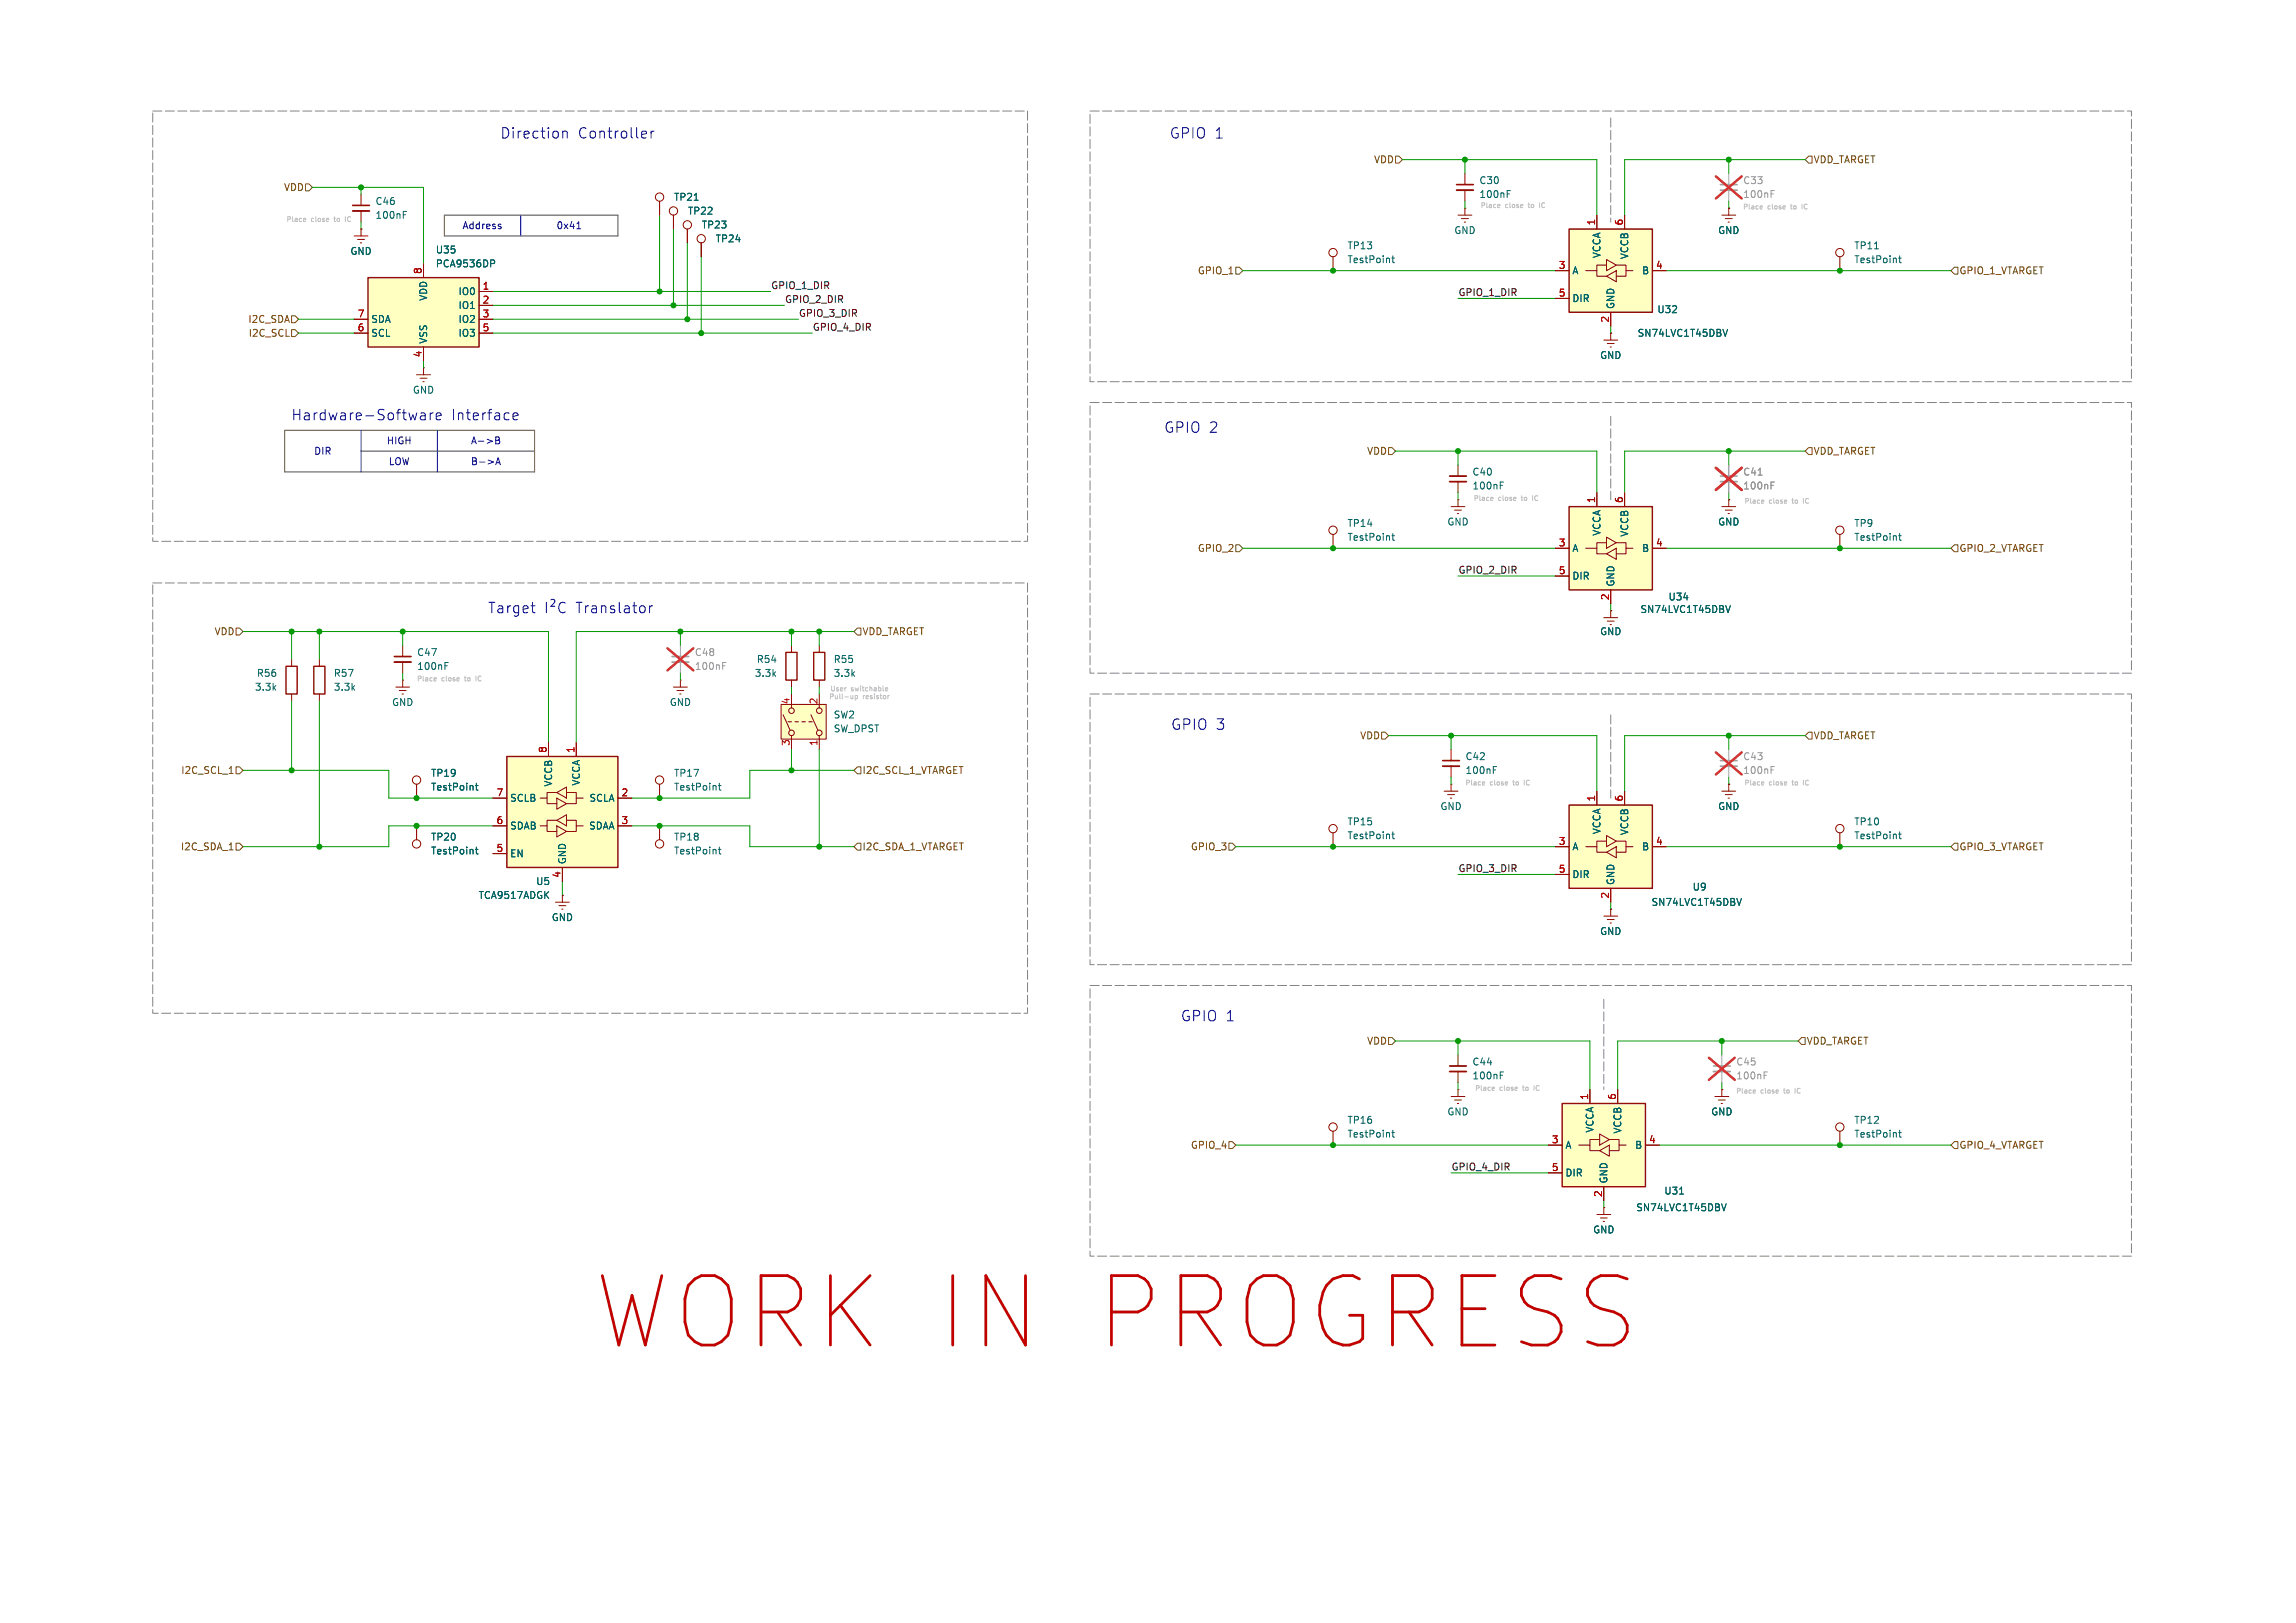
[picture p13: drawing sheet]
<svg xmlns="http://www.w3.org/2000/svg" width="420mm" height="297mm" viewBox="0 0 420 297" stroke-linecap="round" stroke-linejoin="round" font-family="sans-serif">
<defs><g id="words">
<text font-size="17.7" fill="#c20000" x="108.9" y="247.4">WORK IN PROGRESS</text>
<g font-size="2.7" fill="#0000c2">
<text x="91.5" y="25.6">Direction</text>
<text x="105.7" y="25.6">Controller</text>
<text x="213.9" y="25.6">GPIO 1</text>
<text x="53.3" y="77.1">Hardware-Software</text>
<text x="82.5" y="77.1">Interface</text>
<text x="212.9" y="79.4">GPIO 2</text>
<text x="89.2" y="112.4">Target</text>
<text x="105.3" y="112.4">Translator</text>
<text x="214.2" y="133.8">GPIO 3</text>
<text x="216" y="187.1">GPIO 1</text>
</g>
<g font-size="1.8" fill="#725600">
<text x="51.9" y="35.2">VDD</text>
<text x="251.2" y="30.1">VDD</text>
<text x="331.7" y="30.1">VDD_TARGET</text>
<text x="219" y="50.4">GPIO_1</text>
<text x="358.3" y="50.4">GPIO_1_VTARGET</text>
<text x="45.3" y="59.3">I2C_SDA</text>
<text x="45.4" y="61.8">I2C_SCL</text>
<text x="250" y="83.4">VDD</text>
<text x="331.7" y="83.4">VDD_TARGET</text>
<text x="219" y="101.2">GPIO_2</text>
<text x="358.3" y="101.2">GPIO_2_VTARGET</text>
<text x="39.2" y="116.4">VDD</text>
<text x="157.7" y="116.4">VDD_TARGET</text>
<text x="248.7" y="135.5">VDD</text>
<text x="331.7" y="135.5">VDD_TARGET</text>
<text x="33" y="141.8">I2C_SCL_1</text>
<text x="157.7" y="141.8">I2C_SCL_1_VTARGET</text>
<text x="33" y="155.8">I2C_SDA_1</text>
<text x="157.7" y="155.8">I2C_SDA_1_VTARGET</text>
<text x="217.7" y="155.8">GPIO_3</text>
<text x="358.3" y="155.8">GPIO_3_VTARGET</text>
<text x="250" y="191.4">VDD</text>
<text x="330.4" y="191.4">VDD_TARGET</text>
<text x="217.7" y="210.4">GPIO_4</text>
<text x="358.3" y="210.4">GPIO_4_VTARGET</text>
</g>
<g font-size="1.8" fill="#006464">
<text x="270.5" y="33.9">C30</text>
<text x="68.6" y="40.2">100nF</text>
<text x="68.6" y="37.7">C46</text>
<text x="123.2" y="36.9">TP21</text>
<text x="125.7" y="39.5">TP22</text>
<text x="270.5" y="36.4">100nF</text>
<text x="64" y="46.8">GND</text>
<text x="79.6" y="46.6">U35</text>
<text x="128.3" y="42">TP23</text>
<text x="130.8" y="44.6">TP24</text>
<text x="246.4" y="45.8">TP13</text>
<text x="265.9" y="43">GND</text>
<text x="293" y="47.3" transform="rotate(-90 293 47.3)">VCCA</text>
<text x="298" y="47.5" transform="rotate(-90 298 47.5)">VCCB</text>
<text x="314.2" y="43">GND</text>
<text x="339.1" y="45.8">TP11</text>
<text x="79.6" y="49.1">PCA9536DP</text>
<text x="246.4" y="48.4">TestPoint</text>
<text x="287.5" y="50.4">A</text>
<text x="300.3" y="50.4">B</text>
<text x="339.1" y="48.4">TestPoint</text>
<text x="67.8" y="59.3">SDA</text>
<text x="78.3" y="55.1" transform="rotate(-90 78.3 55.1)">VDD</text>
<text x="83.8" y="54.2">IO0</text>
<text x="83.8" y="56.7">IO1</text>
<text x="83.8" y="59.3">IO2</text>
<text x="287.5" y="55.5">DIR</text>
<text x="295.5" y="56.6" transform="rotate(-90 295.5 56.6)">GND</text>
<text x="303.1" y="57.5">U32</text>
<text x="67.8" y="61.8">SCL</text>
<text x="78.3" y="63" transform="rotate(-90 78.3 63)">VSS</text>
<text x="83.8" y="61.8">IO3</text>
<text x="292.6" y="65.9">GND</text>
<text x="299.5" y="61.8">SN74LVC1T45DBV</text>
<text x="75.4" y="72.2">GND</text>
<text x="269.2" y="89.8">100nF</text>
<text x="269.2" y="87.2">C40</text>
<text x="246.4" y="99.2">TestPoint</text>
<text x="246.4" y="96.6">TP14</text>
<text x="264.7" y="96.4">GND</text>
<text x="287.5" y="101.2">A</text>
<text x="293" y="98.1" transform="rotate(-90 293 98.1)">VCCA</text>
<text x="298" y="98.3" transform="rotate(-90 298 98.3)">VCCB</text>
<text x="300.3" y="101.2">B</text>
<text x="314.2" y="96.4">GND</text>
<text x="339.1" y="96.6">TP9</text>
<text x="339.1" y="99.2">TestPoint</text>
<text x="287.5" y="106.3">DIR</text>
<text x="295.5" y="107.4" transform="rotate(-90 295.5 107.4)">GND</text>
<text x="300" y="112.4">SN74LVC1T45DBV</text>
<text x="305.1" y="110.1">U34</text>
<text x="292.6" y="116.4">GND</text>
<text x="46.9" y="124.1">R56</text>
<text x="61" y="124.1">R57</text>
<text x="76.2" y="122.8">100nF</text>
<text x="76.2" y="120.2">C47</text>
<text x="138" y="124.1">3.3k</text>
<text x="138.3" y="121.5">R54</text>
<text x="152.4" y="124.1">3.3k</text>
<text x="152.4" y="121.5">R55</text>
<text x="46.5" y="126.6">3.3k</text>
<text x="61" y="126.6">3.3k</text>
<text x="71.6" y="129.4">GND</text>
<text x="122.4" y="129.4">GND</text>
<text x="152.4" y="131.7">SW2</text>
<text x="152.4" y="134.2">SW_DPST</text>
<text x="78.7" y="142.3">TP19</text>
<text x="106.3" y="143.9" transform="rotate(-90 106.3 143.9)">VCCA</text>
<text x="123.2" y="142.3">TP17</text>
<text x="268" y="141.8">100nF</text>
<text x="268" y="139.3">C42</text>
<text x="78.7" y="144.9">TestPoint</text>
<text x="93.2" y="146.9">SCLB</text>
<text x="101.2" y="144" transform="rotate(-90 101.2 144)">VCCB</text>
<text x="107.7" y="146.9">SCLA</text>
<text x="123.2" y="144.9">TestPoint</text>
<text x="263.4" y="148.4">GND</text>
<text x="314.2" y="148.4">GND</text>
<text x="78.7" y="154">TP20</text>
<text x="93.2" y="152">SDAB</text>
<text x="107.7" y="152">SDAA</text>
<text x="123.2" y="154">TP18</text>
<text x="246.4" y="153.8">TestPoint</text>
<text x="246.4" y="151.2">TP15</text>
<text x="287.5" y="155.8">A</text>
<text x="293" y="152.7" transform="rotate(-90 293 152.7)">VCCA</text>
<text x="298" y="152.9" transform="rotate(-90 298 152.9)">VCCB</text>
<text x="300.3" y="155.8">B</text>
<text x="339.1" y="153.8">TestPoint</text>
<text x="339.1" y="151.2">TP10</text>
<text x="78.7" y="156.6">TestPoint</text>
<text x="93.2" y="157.1">EN</text>
<text x="103.7" y="158.2" transform="rotate(-90 103.7 158.2)">GND</text>
<text x="123.2" y="156.6">TestPoint</text>
<text x="287.5" y="160.9">DIR</text>
<text x="87.5" y="164.7">TCA9517ADGK</text>
<text x="98" y="162.2">U5</text>
<text x="295.5" y="162.1" transform="rotate(-90 295.5 162.1)">GND</text>
<text x="302" y="166">SN74LVC1T45DBV</text>
<text x="309.5" y="163.2">U9</text>
<text x="100.8" y="168.8">GND</text>
<text x="292.6" y="171.3">GND</text>
<text x="269.2" y="197.7">100nF</text>
<text x="269.2" y="195.2">C44</text>
<text x="246.4" y="208.4">TestPoint</text>
<text x="246.4" y="205.8">TP16</text>
<text x="264.7" y="204.3">GND</text>
<text x="291.7" y="207.4" transform="rotate(-90 291.7 207.4)">VCCA</text>
<text x="296.8" y="207.5" transform="rotate(-90 296.8 207.5)">VCCB</text>
<text x="312.9" y="204.3">GND</text>
<text x="339.1" y="208.4">TestPoint</text>
<text x="339.1" y="205.8">TP12</text>
<text x="286.3" y="210.4">A</text>
<text x="286.3" y="215.5">DIR</text>
<text x="299" y="210.4">B</text>
<text x="294.2" y="216.7" transform="rotate(-90 294.2 216.7)">GND</text>
<text x="299.2" y="221.8">SN74LVC1T45DBV</text>
<text x="304.3" y="218.8">U31</text>
<text x="291.3" y="225.9">GND</text>
</g>
<g font-size="1.8" fill="#989898">
<text x="318.8" y="33.9">C33</text>
<text x="318.8" y="36.4">100nF</text>
<text x="318.8" y="89.8">100nF</text>
<text x="318.8" y="87.2">C41</text>
<text x="127" y="122.8">100nF</text>
<text x="127" y="120.2">C48</text>
<text x="318.8" y="141.8">100nF</text>
<text x="318.8" y="139.3">C43</text>
<text x="317.5" y="197.7">100nF</text>
<text x="317.5" y="195.2">C45</text>
</g>
<g font-size="1.8" fill="#a90000">
<text x="291.8" y="41.3" transform="rotate(-90 291.8 41.3)">1</text>
<text x="296.9" y="41.3" transform="rotate(-90 296.9 41.3)">6</text>
<text x="77.2" y="50.2" transform="rotate(-90 77.2 50.2)">8</text>
<text x="88.2" y="53.1">1</text>
<text x="285" y="49.3">3</text>
<text x="302.8" y="49.3">4</text>
<text x="65.3" y="58.2">7</text>
<text x="88.2" y="55.6">2</text>
<text x="88.2" y="58.2">3</text>
<text x="285" y="54.4">5</text>
<text x="294.4" y="59.1" transform="rotate(-90 294.4 59.1)">2</text>
<text x="65.3" y="60.7">6</text>
<text x="77.2" y="65.5" transform="rotate(-90 77.2 65.5)">4</text>
<text x="88.2" y="60.7">5</text>
<text x="291.8" y="92.1" transform="rotate(-90 291.8 92.1)">1</text>
<text x="296.9" y="92.1" transform="rotate(-90 296.9 92.1)">6</text>
<text x="285" y="100.1">3</text>
<text x="302.8" y="100.1">4</text>
<text x="285" y="105.2">5</text>
<text x="294.4" y="109.9" transform="rotate(-90 294.4 109.9)">2</text>
<text x="144.5" y="129" transform="rotate(-90 144.5 129)">4</text>
<text x="149.6" y="129" transform="rotate(-90 149.6 129)">2</text>
<text x="100.1" y="137.9" transform="rotate(-90 100.1 137.9)">8</text>
<text x="105.2" y="137.9" transform="rotate(-90 105.2 137.9)">1</text>
<text x="144.5" y="136.6" transform="rotate(-90 144.5 136.6)">3</text>
<text x="149.6" y="136.6" transform="rotate(-90 149.6 136.6)">1</text>
<text x="90.7" y="145.8">7</text>
<text x="113.6" y="145.8">2</text>
<text x="291.8" y="146.8" transform="rotate(-90 291.8 146.8)">1</text>
<text x="296.9" y="146.8" transform="rotate(-90 296.9 146.8)">6</text>
<text x="90.7" y="150.9">6</text>
<text x="90.7" y="156">5</text>
<text x="113.6" y="150.9">3</text>
<text x="285" y="154.7">3</text>
<text x="302.8" y="154.7">4</text>
<text x="102.6" y="160.7" transform="rotate(-90 102.6 160.7)">4</text>
<text x="285" y="159.8">5</text>
<text x="294.4" y="164.5" transform="rotate(-90 294.4 164.5)">2</text>
<text x="290.6" y="201.4" transform="rotate(-90 290.6 201.4)">1</text>
<text x="295.7" y="201.4" transform="rotate(-90 295.7 201.4)">6</text>
<text x="283.8" y="209.3">3</text>
<text x="301.6" y="209.3">4</text>
<text x="283.8" y="214.4">5</text>
<text x="293.1" y="219.1" transform="rotate(-90 293.1 219.1)">2</text>
</g>
<g font-size="1.8" fill="#0000c2">
<text x="84.5" y="42.1">Address</text>
<text x="101.7" y="42.1">0x41</text>
<text x="57.4" y="83.4">DIR</text>
<text x="70.7" y="81.5">HIGH</text>
<text x="86" y="81.5">A-&gt;B</text>
<text x="71" y="85.3">LOW</text>
<text x="86" y="85.3">B-&gt;A</text>
</g>
<g font-size="1.8" fill="#0f0f0f">
<text x="141" y="53">GPIO_1_DIR</text>
<text x="143.5" y="55.5">GPIO_2_DIR</text>
<text x="146" y="58.1">GPIO_3_DIR</text>
<text x="266.7" y="54.3">GPIO_1_DIR</text>
<text x="148.6" y="60.6">GPIO_4_DIR</text>
<text x="266.7" y="105.1">GPIO_2_DIR</text>
<text x="266.7" y="159.7">GPIO_3_DIR</text>
<text x="265.4" y="214.3">GPIO_4_DIR</text>
</g>
<g font-size="1.2" fill="#c2c2c2">
<text x="52.3" y="40.8">Place</text>
<text x="57" y="40.8">close</text>
<text x="61.4" y="40.8">to</text>
<text x="63.7" y="40.8">IC</text>
<text x="270.8" y="38.3">Place</text>
<text x="275.4" y="38.3">close</text>
<text x="279.9" y="38.3">to</text>
<text x="282.1" y="38.3">IC</text>
<text x="318.8" y="38.5">Place</text>
<text x="323.4" y="38.5">close</text>
<text x="327.9" y="38.5">to</text>
<text x="330.1" y="38.5">IC</text>
<text x="269.5" y="91.9">Place</text>
<text x="274.1" y="91.9">close</text>
<text x="278.6" y="91.9">to</text>
<text x="280.9" y="91.9">IC</text>
<text x="319" y="92.4">Place</text>
<text x="323.7" y="92.4">close</text>
<text x="328.1" y="92.4">to</text>
<text x="330.4" y="92.4">IC</text>
<text x="76.2" y="124.9">Place</text>
<text x="80.8" y="124.9">close</text>
<text x="85.3" y="124.9">to</text>
<text x="87.6" y="124.9">IC</text>
<text x="151.6" y="128.1">Pull-up</text>
<text x="151.8" y="126.7">User</text>
<text x="155.7" y="126.7">switchable</text>
<text x="157.9" y="128.1">resistor</text>
<text x="268" y="143.9">Place</text>
<text x="272.6" y="143.9">close</text>
<text x="277.1" y="143.9">to</text>
<text x="279.3" y="143.9">IC</text>
<text x="319" y="143.9">Place</text>
<text x="323.7" y="143.9">close</text>
<text x="328.1" y="143.9">to</text>
<text x="330.4" y="143.9">IC</text>
<text x="269.7" y="199.8">Place</text>
<text x="274.4" y="199.8">close</text>
<text x="278.9" y="199.8">to</text>
<text x="281.1" y="199.8">IC</text>
<text x="317.5" y="200.3">Place</text>
<text x="322.1" y="200.3">close</text>
<text x="326.6" y="200.3">to</text>
<text x="328.9" y="200.3">IC</text>
</g>
</g></defs>
<path d="M148.8 119.4h2.1v5.1h-2.1zM52.3 121.9h2.1v5.1h-2.1z" fill="none" stroke="#840000" stroke-width=".25"/>
<g fill="none" stroke="#840000" stroke-width=".18">
<path d="M66 35.6v2M66 38.6v2M123.2 39.4v2.5M64.8 43.2h2.5M65.4 43.8h1.3M65.9 44.5h.3M66 41.9h.1M66 41.9v1.3M243.8 47v2.5M336.5 47v2.5M315 92.7h2.5M315.6 93.3h1.3"/>
<path d="M316.1 94h.3M316.2 91.4h.1M316.2 91.4v1.3M336.5 97.8v2.5M149.9 118.1v1.3M53.3 120.7v1.2M53.3 127v1.3M149.9 124.5v1.2M120.6 151.1v2.6"/>
<circle cx="123.2" cy="38.6" r=".76"/>
<circle cx="243.8" cy="46.2" r=".76"/>
<circle cx="336.6" cy="46.2" r=".76"/>
<circle cx="336.6" cy="97" r=".76"/>
<circle cx="120.6" cy="154.4" r=".76"/>
</g>
<path d="M73.8 39.3h.4M73.8 38.7h.6M254.6 47.2h.5M254.8 46.8v1.1l.3 .2M342.9 45.5h.7M347.3 47.2h.5M347.5 46.8v1.1l.3 .2M347.3 98h.5M347.5 97.6v1.1l.3 .2M131.4 155.4h.5M131.6 155v1.1l.3 .2" fill="none" stroke="#006464" stroke-width=".18"/>
<path d="M64.5 37.6h3.1" fill="none" stroke="#840000" stroke-width=".3"/>
<path d="M64.5 38.6h3.1" fill="none" stroke="#840000" stroke-width=".33"/>
<path d="M313.4 195.1h3.1" fill="none" stroke="#a1a1a1" stroke-width=".3"/>
<path d="M313.4 196.1h3.1" fill="none" stroke="#a1a1a1" stroke-width=".33"/>
<path d="M315 193v2.1M315 196.1v2" fill="none" stroke="#a1a1a1" stroke-width=".18"/>
<path d="M322.7 196.8h.4M322.7 196.2h.6" fill="none" stroke="#989898" stroke-width=".18"/>
<path d="M312.6 193.6l4.7 4M317.3 193.6l-4.7 4" fill="none" stroke="#e12e31" stroke-width=".46"/>
<path d="M142.9 128.9h8.2v6.4h-8.2z" fill="#ffffc2"/>
<g fill="none" stroke="#840000" stroke-width=".18">
<path d="M142.9 128.9h8.2v6.4h-8.2zM143.3 130.8l1.2 2.8M144.1 132.1h.7M144.8 127v2.5M144.8 134.6v2.6M145.4 132.1h.6M146.7 132.1h.6M148 132.1h.6M148.3 130.8l1.3 2.8M149.9 127v2.5M149.9 134.6v2.6"/>
<circle cx="144.8" cy="130" r=".51"/>
<circle cx="144.8" cy="134.1" r=".51"/>
<circle cx="149.9" cy="134.1" r=".51"/>
<circle cx="149.9" cy="130" r=".51"/>
</g>
<path d="M287 92.7h15.3v15.3h-15.3z" fill="#ffffc2"/>
<path d="M287 92.7h15.3v15.3h-15.3z" fill="none" stroke="#840000" stroke-width=".25"/>
<g fill="none" stroke="#840000" stroke-width=".18">
<path d="M120.6 36.8v2.6M315 39.4h2.5M316.2 38.1h.1M316.2 38.1v1.3M125.7 41.9v2.6M315.6 40h1.3M316.1 40.6h.3M265.4 92.7h2.6M266.1 93.3h1.2M266.6 94h.2M266.7 91.4h.1M266.7 85.1v2"/>
<path d="M266.7 88.1v2.1M266.7 91.4v1.3M292.1 90.2v2.5M293.9 99.3h-1.8v1M293.9 98.3l1.8 1-1.8 1zM295.7 99.3h1.7v1h1.3M297.2 90.2v2.5M284.5 100.3h2.5M284.5 105.4h2.5M290.1 100.3h2v1h1.8M293.9 101.3l1.8-1v2.1zM294.6 108v2.5"/>
<path d="M297.4 100.3v1h-1.7M302.3 100.3h2.5"/>
<circle cx="120.7" cy="36.1" r=".76"/>
<circle cx="125.7" cy="41.1" r=".76"/>
</g>
<path d="M127 36.6h.7M274.4 88.8h.5M274.4 88.2h.6M315.7 110.8l.4 1.3 .4-1.3" fill="none" stroke="#006464" stroke-width=".18"/>
<path d="M265.2 87.1h3" fill="none" stroke="#840000" stroke-width=".3"/>
<path d="M265.2 88.1h3" fill="none" stroke="#840000" stroke-width=".33"/>
<path d="M92.7 138.4h20.3v20.4h-20.3z" fill="#ffffc2"/>
<path d="M92.7 138.4h20.3v20.4h-20.3z" fill="none" stroke="#840000" stroke-width=".25"/>
<g fill="none" stroke="#840000" stroke-width=".18">
<path d="M266.7 39.4h2.5M268 38.1h.1M268 38.1v1.3M128.3 44.5v2.5M267.3 40h1.3M267.8 40.6h.3M76.2 68.6h2.5M76.8 69.2h1.3M77.3 69.9h.3M77.5 67.3h.1M77.5 67.3v1.3M243.8 97.8v2.5"/>
<path d="M73.7 118.1v2M73.7 121.2v2M100.3 135.9v2.5M105.4 135.9v2.5M90.2 146.1h2.5M90.2 151.1h2.5M90.2 156.2h2.5M100.1 146.1v1h1.8M100.1 151.1v1h1.8M101.9 145l1.7-1v2.1zM101.9 150.1l1.7-1v2zM101.9 145h-1.8v1.1h-1.3"/>
<path d="M101.9 146.1l1.7 1-1.7 1zM101.9 150.1h-1.8v1h-1.3M101.9 151.1l1.7 1-1.7 1.1zM102.9 158.8v2.5M103.6 145h1.8v1.1M103.6 150.1h1.8v1M106.7 146.1h-1.3v1h-1.8M106.7 151.1h-1.3v1h-1.8M113 146.1h2.6M113 151.1h2.6M101.6 165.1h2.5M102.2 165.7h1.3"/>
<path d="M102.7 166.4h.3M102.9 163.8h.1M102.9 163.8v1.3"/>
<circle cx="128.3" cy="43.7" r=".76"/>
<circle cx="243.8" cy="97" r=".76"/>
</g>
<path d="M254.6 98h.5M254.8 97.6v1.1l.3 .2M81.4 121.8h.4M81.4 121.2h.6" fill="none" stroke="#006464" stroke-width=".18"/>
<path d="M314.7 87.1h3.1" fill="none" stroke="#a1a1a1" stroke-width=".3"/>
<path d="M314.7 88.1h3.1" fill="none" stroke="#a1a1a1" stroke-width=".33"/>
<path d="M316.2 85.1v2M316.2 88.1v2.1" fill="none" stroke="#a1a1a1" stroke-width=".18"/>
<path d="M321.6 86.9h.7M324 88.8h.4M324 88.2h.6" fill="none" stroke="#989898" stroke-width=".18"/>
<path d="M313.9 85.6l4.7 4.1M318.6 85.6l-4.7 4.1" fill="none" stroke="#e12e31" stroke-width=".46"/>
<path d="M72.1 120.1h3.1" fill="none" stroke="#840000" stroke-width=".3"/>
<path d="M72.1 121.2h3.1" fill="none" stroke="#840000" stroke-width=".33"/>
<path d="M67.3 50.8h20.3v12.7h-20.3z" fill="#ffffc2"/>
<path d="M67.3 50.8h20.3v12.7h-20.3zM143.8 119.4h2v5.1h-2zM57.4 121.9h2v5.1h-2z" fill="none" stroke="#840000" stroke-width=".25"/>
<g fill="none" stroke="#840000" stroke-width=".18">
<path d="M268 31.8v2M268 34.8v2M64.8 58.4h2.5M77.5 48.3v2.5M87.6 58.4h2.6M87.6 53.3h2.6M87.6 55.9h2.6M64.8 61h2.5M77.5 63.5v2.5M87.6 61h2.6M293.4 62.2h2.5M294 62.9h1.3"/>
<path d="M294.5 63.5h.3M294.6 61h.1M294.6 61v1.2M144.8 118.1v1.3M58.4 120.7v1.2M58.4 127v1.3M72.4 125.7h2.5M73 126.4h1.3M73.5 127h.3M73.7 124.5h.1M73.7 124.5v1.2M123.2 125.7h2.5"/>
<path d="M123.8 126.4h1.3M124.3 127h.3M124.5 124.5h.1M124.5 124.5v1.2M144.8 124.5v1.2M76.2 143.5v2.6M76.2 151.1v2.6M120.6 143.5v2.6"/>
<circle cx="76.2" cy="142.7" r=".76"/>
<circle cx="76.2" cy="154.4" r=".76"/>
<circle cx="120.6" cy="142.7" r=".76"/>
</g>
<path d="M275.7 35.5h.4M275.7 34.9h.6M89.8 47.6h.4l.3 .2-.1 .4h-.6M87 155.4h.4M87 143.8h.4M87.1 143.3v1.1l.3 .2M87.1 155v1.1l.3 .2M131.4 143.8h.5M131.6 143.3v1.1l.3 .2" fill="none" stroke="#006464" stroke-width=".18"/>
<path d="M314.7 33.8h3.1M122.9 120.1h3.1" fill="none" stroke="#a1a1a1" stroke-width=".3"/>
<path d="M314.7 34.8h3.1M122.9 121.2h3.1" fill="none" stroke="#a1a1a1" stroke-width=".33"/>
<path d="M316.2 31.8v2M316.2 34.8v2M124.5 118.1v2M124.5 121.2v2" fill="none" stroke="#a1a1a1" stroke-width=".18"/>
<path d="M324 35.5h.4M324 34.9h.6M132.2 121.8h.4M132.2 121.2h.6" fill="none" stroke="#989898" stroke-width=".18"/>
<path d="M313.9 32.3l4.7 4M318.6 32.3l-4.7 4M122.1 118.6l4.7 4.1M126.8 118.6l-4.7 4.1" fill="none" stroke="#e12e31" stroke-width=".46"/>
<path d="M266.4 33.8h3.1" fill="none" stroke="#840000" stroke-width=".3"/>
<path d="M266.4 34.8h3.1" fill="none" stroke="#840000" stroke-width=".33"/>
<path d="M287 41.9h15.3v15.3h-15.3z" fill="#ffffc2"/>
<path d="M287 41.9h15.3v15.3h-15.3z" fill="none" stroke="#840000" stroke-width=".25"/>
<g fill="none" stroke="#840000" stroke-width=".18">
<path d="M292.1 39.4v2.5M297.2 39.4v2.5M284.5 49.5h2.5M284.5 54.6h2.5M290.1 49.5h2v1h1.8M293.9 48.5h-1.8v1M293.9 47.5l1.8 1-1.8 1zM293.9 50.5l1.8-1v2.1zM294.6 57.2v2.5M295.7 48.5h1.7v1h1.3M297.4 49.5v1h-1.7M302.3 49.5h2.5"/>
<path d="M293.4 113h2.5M294 113.7h1.3M294.5 114.3h.3M294.6 111.8h.1M294.6 111.8v1.2M265.4 137.2v2M265.4 140.2v2M336.5 152.4v2.5M336.5 207v2.6M292.1 222.2h2.5M292.7 222.9h1.3M293.2 223.5h.3"/>
<path d="M293.4 221h.1M293.4 221v1.2"/>
<circle cx="336.6" cy="151.6" r=".76"/>
<circle cx="336.6" cy="206.2" r=".76"/>
</g>
<path d="M315.2 60.3l.4 1.2 .4-1.2M273.2 140.9h.4M273.2 140.3h.6M347.3 152.6h.5M347.5 152.2v1.1l.3 .2M347.3 207.3h.5M347.5 206.8v1.1l.3 .2" fill="none" stroke="#006464" stroke-width=".18"/>
<path d="M263.9 139.2h3.1" fill="none" stroke="#840000" stroke-width=".3"/>
<path d="M263.9 140.2h3.1" fill="none" stroke="#840000" stroke-width=".33"/>
<path d="M285.7 201.9h15.3v15.3h-15.3z" fill="#ffffc2"/>
<path d="M285.7 201.9h15.3v15.3h-15.3z" fill="none" stroke="#840000" stroke-width=".25"/>
<g fill="none" stroke="#840000" stroke-width=".18">
<path d="M266.7 193v2.1M266.7 196.1v2M290.8 199.4v2.5M295.9 199.4v2.5M315 199.4h.1M315 199.4v1.3M283.2 209.6h2.5M283.2 214.6h2.5M288.8 209.6h2v1h1.8M292.6 208.5h-1.8v1.1M292.6 207.5l1.8 1-1.8 1.1zM292.6 210.6l1.8-1v2z"/>
<path d="M293.4 217.2v2.5M294.4 208.5h1.8v1.1h1.2M296.2 209.6v1h-1.8M301 209.6h2.5M313.7 200.7h2.5M314.3 201.3h1.3M314.8 201.9h.3"/>
</g>
<path d="M274.4 196.8h.5M274.4 196.2h.6M307.2 218.5h.8M314.9 220.3l.4 1.3 .5-1.3" fill="none" stroke="#006464" stroke-width=".18"/>
<path d="M265.2 195.1h3" fill="none" stroke="#840000" stroke-width=".3"/>
<path d="M265.2 196.1h3" fill="none" stroke="#840000" stroke-width=".33"/>
<path d="M287 147.3h15.3v15.3h-15.3z" fill="#ffffc2"/>
<path d="M287 147.3h15.3v15.3h-15.3z" fill="none" stroke="#840000" stroke-width=".25"/>
<g fill="none" stroke="#840000" stroke-width=".18">
<path d="M120.6 36.8v2.6M123.2 39.4v2.5M292.1 39.4v2.5M297.2 39.4v2.5M316.2 38.1h.1M64.8 58.4h2.5M66 41.9h.1M77.5 48.3v2.5M87.6 58.4h2.6M87.6 53.3h2.6M87.6 55.9h2.6M125.7 41.9v2.6"/>
<path d="M128.3 44.5v2.5M284.5 49.5h2.5M284.5 54.6h2.5M294.6 57.2v2.5M302.3 49.5h2.5M64.8 61h2.5M77.5 63.5v2.5M87.6 61h2.6M294.6 61h.1M292.1 90.2v2.5M297.2 90.2v2.5M316.2 91.4h.1"/>
<path d="M284.5 100.3h2.5M284.5 105.4h2.5M294.6 111.8h.1M294.6 108v2.5M302.3 100.3h2.5M100.3 135.9v2.5M105.4 135.9v2.5M76.2 143.5v2.6M76.2 151.1v2.6M90.2 146.1h2.5M90.2 151.1h2.5M90.2 156.2h2.5"/>
<path d="M102.9 158.8v2.5M113 146.1h2.6M113 151.1h2.6M243.8 152.4v2.5M264.2 144.8h2.5M264.8 145.4h1.3M265.3 146.1h.3M265.4 143.5h.1M265.4 143.5v1.3M284.5 154.9h2.5M290.1 154.9h2v1.1h1.8M292.1 144.8v2.5"/>
<path d="M293.9 153.9h-1.8v1M293.9 152.9l1.8 1-1.8 1zM293.9 156l1.8-1.1v2.1zM295.7 153.9h1.7v1h1.3M297.2 144.8v2.5M297.4 154.9v1.1h-1.7M302.3 154.9h2.5M315 144.8h2.5M315.6 145.4h1.3M316.1 146.1h.3M316.2 143.5h.1M316.2 143.5v1.3"/>
<path d="M102.9 163.8h.1M284.5 160h2.5M293.4 167.6h2.5M294 168.3h1.3M294.5 168.9h.3M294.6 166.4h.1M294.6 162.6v2.5M294.6 166.4v1.2M266.7 199.4h.1M266.7 199.4v1.3M290.8 199.4v2.5M295.9 199.4v2.5"/>
<path d="M315 199.4h.1M243.8 207v2.6M265.4 200.7h2.6M266.1 201.3h1.2M266.6 201.9h.2M283.2 209.6h2.5M283.2 214.6h2.5M293.4 217.2v2.5M301 209.6h2.5M293.4 221h.1"/>
<circle cx="243.8" cy="151.6" r=".76"/>
<circle cx="243.8" cy="206.2" r=".76"/>
</g>
<g fill="none" stroke="#006464" stroke-width=".18">
<path d="M127 36.6h.7M89.8 47.6h.4l.3 .2-.1 .4h-.6M315.2 60.3l.4 1.2 .4-1.2M315.7 110.8l.4 1.3 .4-1.3M87 155.4h.4M87 143.8h.4M87.1 143.3v1.1l.3 .2M87.1 155v1.1l.3 .2M254.6 152.6h.5M254.8 152.2v1.1l.3 .2M317.7 164.4l.4 1.3 .5-1.3M254.6 207.3h.5"/>
<path d="M254.8 206.8v1.1l.3 .2M307.2 218.5h.8M314.9 220.3l.4 1.3 .5-1.3"/>
</g>
<path d="M314.7 139.2h3.1" fill="none" stroke="#a1a1a1" stroke-width=".3"/>
<path d="M314.7 140.2h3.1" fill="none" stroke="#a1a1a1" stroke-width=".33"/>
<path d="M316.2 85.1v2M316.2 88.1v2.1M316.2 137.2v2M316.2 140.2v2" fill="none" stroke="#a1a1a1" stroke-width=".18"/>
<path d="M321.6 86.9h.7M324 88.8h.4M324 88.2h.6M324 140.9h.4M324 140.3h.6" fill="none" stroke="#989898" stroke-width=".18"/>
<path d="M313.9 85.6l4.7 4.1M318.6 85.6l-4.7 4.1M313.9 137.7l4.7 4M318.6 137.7l-4.7 4" fill="none" stroke="#e12e31" stroke-width=".46"/>
<g fill="none" stroke="#725600" stroke-width=".18">
<path d="M55.9 33.7h.6l.6 .6-.6 .6h-.6zM255.3 28.6h.6l.6 .6-.6 .6h-.6zM330.8 28.6h.7v1.2h-.7l-.6-.6zM53.3 57.8h.7l.6 .6-.6 .7h-.7zM226.1 48.9h.6l.6 .6-.6 .7h-.6zM357.5 48.9h.6v1.3h-.6l-.6-.7zM53.3 60.3h.7l.6 .7-.6 .6h-.7zM226.1 99.7h.6l.6 .6-.6 .7h-.6zM254 81.9h.6l.7 .7-.7 .6h-.6zM330.8 81.9h.7v1.3h-.7l-.6-.6zM357.5 99.7h.6v1.3h-.6l-.6-.7zM43.2 114.9h.6l.6 .7-.6 .6h-.6z"/>
<path d="M156.8 114.9h.7v1.3h-.7l-.6-.6zM252.7 134h.7l.6 .6-.6 .7h-.7zM330.8 134h.7v1.3h-.7l-.6-.7zM41.9 155.5h.7M41.9 141.5h.7M43.2 154.3h.6l.6 .6-.6 .7h-.6zM43.2 140.3h.6l.6 .7-.6 .6h-.6zM156.8 140.3h.7v1.3h-.7l-.6-.6zM156.8 154.3h.7v1.3h-.7l-.6-.7zM224.8 154.3h.6l.7 .6-.7 .7h-.6zM357.5 154.3h.6v1.3h-.6l-.6-.7zM254 189.9h.6l.7 .6-.7 .6h-.6z"/>
<path d="M329.6 189.9h.6v1.2h-.6l-.7-.6zM224.8 208.9h.6l.7 .7-.7 .6h-.6zM357.5 208.9h.6v1.3h-.6l-.6-.6z"/>
</g>
<g fill="none" stroke="#0000c2" stroke-width=".18">
<path d="M95.2 39.4v3.8M102.9 24v1.3M102.9 24.2a.47 .47 0 0 1 .9 .1v1M118 24l.2 .1 .1 .3-.9 .2M118.2 25.2l-.2 .1M119.1 24v1.3M119.6 24l-.3 .1-.2 .3M91.5 41.4l.2 .2-.2 .3M91.5 41l.1 .1M105.5 41.9h.7M105.7 40.8l.2-.2v1.3M66 78.7v7.7"/>
<path d="M76.9 76.6l.3 .2 .6-.1M77 75.6h.7l.1 1.2M77.8 76l-.6 .1-.3 .3M78.7 75.6v1.2M79.2 75.6h-.3l-.2 .3M79.8 76.2l.9-.2-.1-.4h-.5l-.3 .2 .1 .9h.7M80 78.7v7.7M90.7 80h.4l.2 .2-.2 .4 .2 .1 .1 .3-.2 .2h-.5zM93.8 76.2l1-.2-.1-.4h-.6l-.3 .2 .1 .9h.8M90.7 80.6h.4M90.7 85l.4-1.2 .4 1.2M90.8 84.7h.6"/>
<path d="M97.1 110.9h.8M97.7 112.1h.2M99.9 110.2v1.9M100.8 109.8l.4-.1a.39 .39 0 0 1 .2 .6l-.6 .6h.7M103.4 110.4a.77 .77 0 0 0-1 0 .77 .77 0 0 0-.2 .9 .71 .71 0 0 0 .4 .7 .71 .71 0 0 0 .8-.1M118.8 110.9v1.2M119.4 110.9h-.4l-.2 .3"/>
</g>
<path d="M81.3 39.4h31.7v3.8h-31.7zM52.1 78.7h45.7v7.7h-45.7zM66 82.6h31.8" fill="none" stroke="#484848" stroke-width=".18"/>
<path d="M27.9 20.3h160.1v78.8h-160.1zM199.4 20.3h190.5v49.6h-190.5zM294.6 21.6v19M199.4 73.7h190.5v49.5h-190.5zM294.6 76.2v15.2M27.9 106.7h160.1v78.7h-160.1zM199.4 127h190.5v49.5h-190.5zM294.6 130.8v15.3M199.4 180.3h190.5v49.6h-190.5zM293.4 182.9v16.5" fill="none" stroke="#848484" stroke-width=".18" stroke-dasharray="1.7 .6"/>
<g fill="none" stroke="#009600" stroke-width=".18">
<path d="M57.1 34.3h20.4v14M66 34.3v1.3M120.6 39.4v13.9M256.5 29.2h35.6v10.2M268 29.2v2.6M268 36.8v1.3M316.2 29.2v2.6M316.2 36.8v1.3M330.2 29.2h-33v10.2M54.6 58.4h10.2M66 40.6v1.3M90.2 58.4h55.8"/>
<path d="M90.2 53.3h50.8M90.2 55.9h53.3M123.2 41.9v14M125.7 44.5v13.9M128.3 47v14M227.3 49.5h57.2M266.7 54.6h17.8M294.6 59.7v1.3M304.8 49.5h52.1M54.6 61h10.2M77.5 66v1.3M90.2 61h58.4"/>
<path d="M255.3 82.6h36.8v7.6M266.7 82.6v2.5M266.7 90.2v1.2M316.2 82.6v2.5M316.2 90.2v1.2M330.2 82.6h-33v7.6M44.4 115.6h55.9v20.3M53.3 115.6v5.1M58.4 115.6v5.1M73.7 115.6v2.5M124.5 115.6v2.5M144.8 115.6v2.5"/>
<path d="M149.9 115.6v2.5M156.2 115.6h-50.8v20.3M227.3 100.3h57.2M266.7 105.4h17.8M294.6 110.5v1.3M304.8 100.3h52.1M53.3 128.3v12.7M58.4 128.3v26.6M73.7 123.2v1.3M124.5 123.2v1.3M144.8 125.7v1.3M144.8 137.2v3.8"/>
<path d="M149.9 125.7v1.3M149.9 137.2v17.7M254 134.6h38.1v10.2M265.4 134.6v2.6M316.2 134.6v2.6M330.2 134.6h-33v10.2M44.4 141h26.7v5.1h19.1M90.2 151.1h-19.1v3.8h-26.7M115.6 151.1h21.6v3.8h19M156.2 141h-19v5.1h-21.6M226.1 154.9h58.4M265.4 142.2v1.3"/>
<path d="M304.8 154.9h52.1M316.2 142.2v1.3M102.9 161.3v2.5M266.7 160h17.8M294.6 165.1v1.3M255.3 190.5h35.5v8.9M266.7 190.5v2.5M266.7 198.1v1.3M315 190.5v2.5M315 198.1v1.3M328.9 190.5h-33v8.9M226.1 209.6h57.1"/>
<path d="M265.4 214.6h17.8M293.4 219.7v1.3M303.5 209.6h53.4"/>
</g>
<g fill="none" stroke="#c2c2c2" stroke-width=".18">
<path d="M55.6 39.9l.3 .1v.2h-.4M63.2 39.7v.8M274.1 37.4h.2l.1 .2-.4 .1M274.3 38h-.2M281.6 37.1v.9M322.1 37.7h.2l.1 .2-.4 .1M322.3 38.2l-.2 .1M329.6 37.4v.9M55.9 40.5h-.3M272.8 91h.3v.2l-.4 .1M273.1 91.6h-.3M280.3 90.7v.9"/>
<path d="M322.3 91.5l.3 .1v.1l-.4 .1M322.6 92.1h-.3M329.9 91.2v.9M79.5 124l.3 .1v.1l-.4 .1M79.8 124.6h-.3M87.1 123.7v.9M156 127.3v.6M156 127.8l-.2 .1M156.4 127.3h.3l.2 .1-.1 .4h-.4M156.4 127.3v.9M161.9 126.1h.5l-.1-.2-.2-.1-.2 .2 .1 .4h.3M162.4 127.3v.6"/>
<path d="M162.7 127.3l-.3 .1M271.3 143.1h.2l.1 .2-.4 .1M271.5 143.6l-.2 .1M278.8 142.8v.9M322.3 143.1h.3v.2l-.4 .1M322.6 143.6l-.3 .1M329.9 142.8v.9M273.1 199h.2l.1 .2h-.5M273.3 199.5h-.2M280.6 198.7v.8M320.8 199.5h.3v.2l-.4 .1M328.4 199.2v.9"/>
<path d="M321.1 200l-.3 .1"/>
</g>
<g fill="#009600" stroke="#009600" stroke-width=".18">
<circle cx="73.7" cy="115.6" r=".46"/>
<circle cx="53.3" cy="141" r=".46"/>
<circle cx="58.4" cy="154.9" r=".46"/>
<circle cx="76.2" cy="151.1" r=".46"/>
<circle cx="76.2" cy="146.1" r=".46"/>
<circle cx="53.3" cy="115.6" r=".46"/>
<circle cx="58.4" cy="115.6" r=".46"/>
<circle cx="125.7" cy="58.4" r=".46"/>
<circle cx="123.2" cy="55.9" r=".46"/>
<circle cx="128.3" cy="61" r=".46"/>
<circle cx="120.6" cy="53.3" r=".46"/>
<circle cx="149.9" cy="115.6" r=".46"/>
<circle cx="144.8" cy="115.6" r=".46"/>
<circle cx="66" cy="34.3" r=".46"/>
<circle cx="124.5" cy="115.6" r=".46"/>
<circle cx="144.8" cy="141" r=".46"/>
<circle cx="149.9" cy="154.9" r=".46"/>
<circle cx="120.6" cy="151.1" r=".46"/>
<circle cx="120.6" cy="146.1" r=".46"/>
<circle cx="243.8" cy="100.3" r=".46"/>
<circle cx="316.2" cy="82.6" r=".46"/>
<circle cx="336.5" cy="49.5" r=".46"/>
<circle cx="316.2" cy="29.2" r=".46"/>
<circle cx="336.5" cy="100.3" r=".46"/>
<circle cx="243.8" cy="49.5" r=".46"/>
<circle cx="268" cy="29.2" r=".46"/>
<circle cx="266.7" cy="82.6" r=".46"/>
<circle cx="243.8" cy="154.9" r=".46"/>
<circle cx="265.4" cy="134.6" r=".46"/>
<circle cx="266.7" cy="190.5" r=".46"/>
<circle cx="243.8" cy="209.6" r=".46"/>
<circle cx="315" cy="190.5" r=".46"/>
<circle cx="316.2" cy="134.6" r=".46"/>
<circle cx="336.5" cy="154.9" r=".46"/>
<circle cx="336.5" cy="209.6" r=".46"/>
</g>
<use href="#words"/>
</svg>
